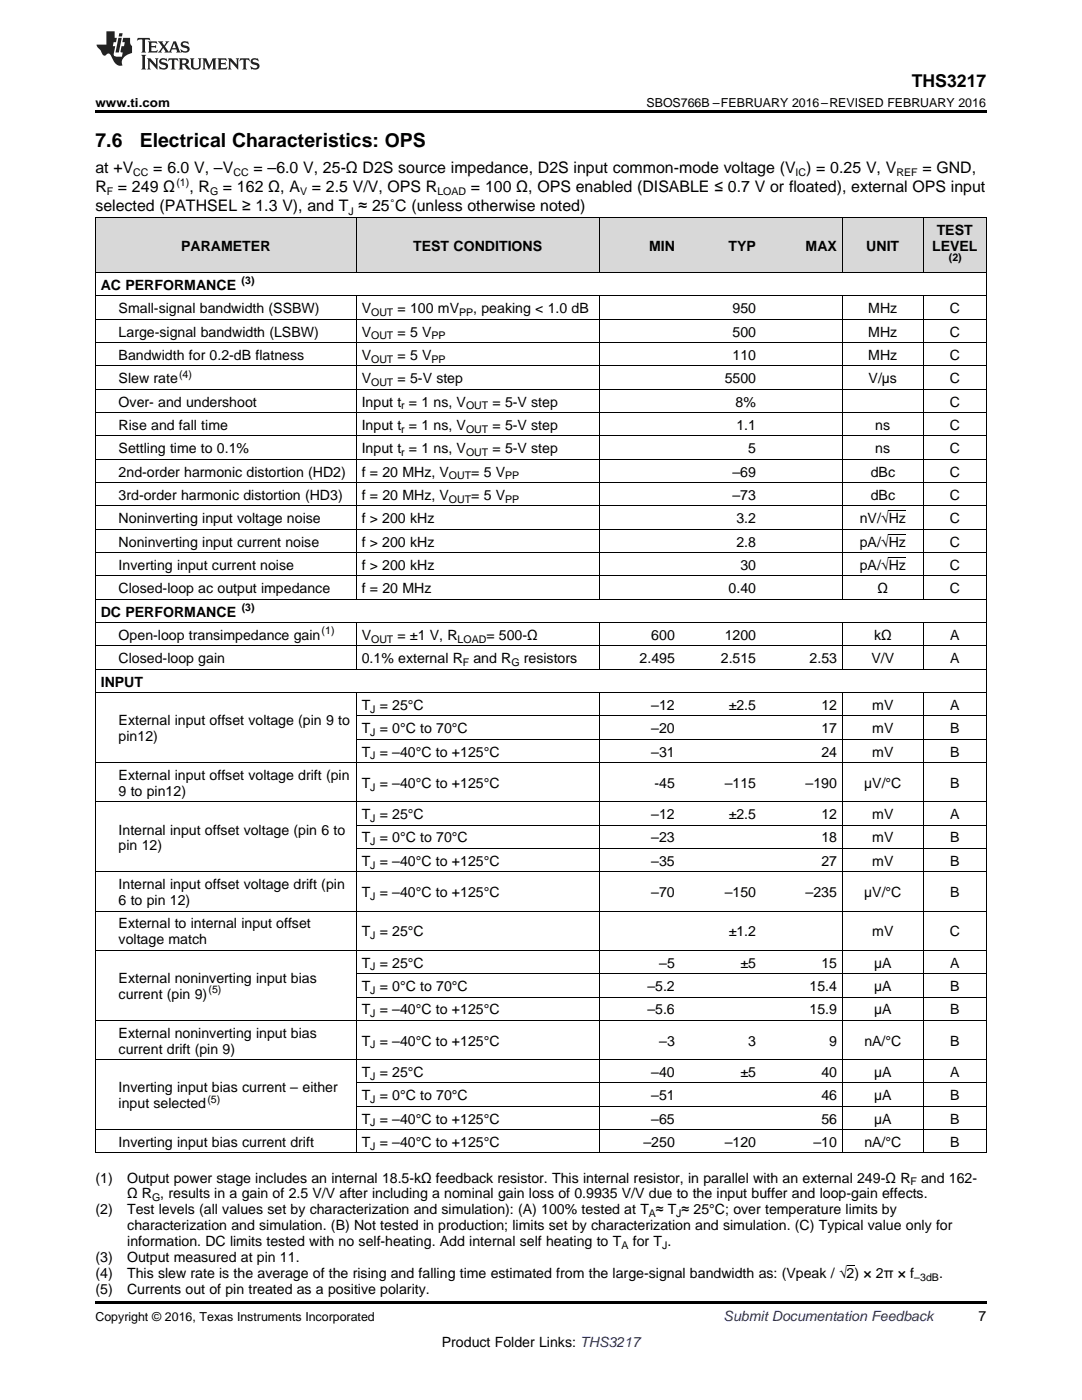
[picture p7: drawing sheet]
<svg xmlns="http://www.w3.org/2000/svg" width="216mm" height="279mm" viewBox="0 0 216 279" stroke-linecap="round" stroke-linejoin="round" font-family="sans-serif">
<defs><g id="words">
<g font-size="3.9">
<text x="19" y="29.3">7.6</text>
<text x="27.9" y="29.3">Electrical Characteristics: OPS</text>
</g>
<text font-size="3.5" x="181.9" y="17.3">THS3217</text>
<g font-size="3.2">
<text x="19" y="34.4">at +V</text>
<text x="30.6" y="34.4">= 6.0 V, –V</text>
<text x="50.6" y="34.4">= –6.0 V, 25-Ω D2S source impedance, D2S input common-mode voltage (V ) = 0.25 V, V</text>
<text x="184" y="34.4">= GND,</text>
<text x="19" y="38.3">R = 249 Ω</text>
<text x="37.8" y="38.3">, R</text>
<text x="44.5" y="38.3">= 162 Ω, A</text>
<text x="62.2" y="38.3">= 2.5 V/V, OPS R</text>
<text x="94" y="38.3">= 100 Ω, OPS enabled (DISABLE ≤ 0.7 V or floated), external OPS input</text>
<text x="19" y="42.2">selected (PATHSEL ≥ 1.3 V), and T ≈ 25˚C (unless otherwise noted)</text>
</g>
<g font-size="2.8">
<text x="186.9" y="46.8">TEST</text>
<text x="36.1" y="50">PARAMETER</text>
<text x="82.4" y="50">TEST CONDITIONS</text>
<text x="129.5" y="50">MIN</text>
<text x="145.4" y="50">TYP</text>
<text x="160.8" y="50">MAX</text>
<text x="172.9" y="50">UNIT</text>
<text x="186" y="50">LEVEL</text>
<text x="20.1" y="57.9">AC PERFORMANCE</text>
<text x="23.7" y="62.5">Small-signal bandwidth (SSBW)</text>
<text x="72.2" y="62.5">V</text>
<text x="79.3" y="62.5">= 100 mV</text>
<text x="94.4" y="62.5">, peaking &lt; 1.0 dB</text>
<text x="146.2" y="62.5">950</text>
<text x="173.2" y="62.5">MHz</text>
<text x="189.5" y="62.5">C</text>
<text x="23.7" y="67.2">Large-signal bandwidth (LSBW)</text>
<text x="23.7" y="71.8">Bandwidth for 0.2-dB flatness</text>
<text x="72.2" y="67.2">V</text>
<text x="72.2" y="71.8">V</text>
<text x="79.3" y="67.2">= 5 V</text>
<text x="79.3" y="71.8">= 5 V</text>
<text x="146.2" y="67.2">500</text>
<text x="146.2" y="71.8">110</text>
<text x="173.2" y="67.2">MHz</text>
<text x="173.2" y="71.8">MHz</text>
<text x="189.5" y="67.2">C</text>
<text x="189.5" y="71.8">C</text>
<text x="23.7" y="76.5">Slew rate</text>
<text x="72.2" y="76.5">V</text>
<text x="79.3" y="76.5">= 5-V step</text>
<text x="144.6" y="76.5">5500</text>
<text x="173.3" y="76.5">V/µs</text>
<text x="189.5" y="76.5">C</text>
<text x="23.7" y="81.1">Over- and undershoot</text>
<text x="72.2" y="81.1">Input t = 1 ns, V</text>
<text x="98.3" y="81.1">= 5-V step</text>
<text x="146.8" y="81.1">8%</text>
<text x="189.5" y="81.1">C</text>
<text x="23.7" y="85.8">Rise and fall time</text>
<text x="72.2" y="85.8">Input t = 1 ns, V</text>
<text x="98.3" y="85.8">= 5-V step</text>
<text x="146.9" y="85.8">1.1</text>
<text x="174.7" y="85.8">ns</text>
<text x="189.5" y="85.8">C</text>
<text x="23.7" y="90.5">Settling time to 0.1%</text>
<text x="23.7" y="95.1">2nd-order harmonic distortion (HD2)</text>
<text x="72.2" y="90.5">Input t = 1 ns, V</text>
<text x="72.2" y="95.1">f = 20 MHz, V</text>
<text x="94" y="95.1">= 5 V</text>
<text x="98.3" y="90.5">= 5-V step</text>
<text x="146.2" y="95.1">–69</text>
<text x="149.3" y="90.5">5</text>
<text x="173.7" y="95.1">dBc</text>
<text x="174.7" y="90.5">ns</text>
<text x="189.5" y="90.5">C</text>
<text x="189.5" y="95.1">C</text>
<text x="23.7" y="99.8">3rd-order harmonic distortion (HD3)</text>
<text x="72.2" y="99.8">f = 20 MHz, V</text>
<text x="94" y="99.8">= 5 V</text>
<text x="146.2" y="99.8">–73</text>
<text x="173.7" y="99.8">dBc</text>
<text x="189.5" y="99.8">C</text>
<text x="23.7" y="104.4">Noninverting input voltage noise</text>
<text x="72.2" y="104.4">f &gt; 200 kHz</text>
<text x="146.9" y="104.4">3.2</text>
<text x="171.6" y="104.4">nV/√Hz</text>
<text x="189.5" y="104.4">C</text>
<text x="23.7" y="109.1">Noninverting input current noise</text>
<text x="23.7" y="113.7">Inverting input current noise</text>
<text x="72.2" y="109.1">f &gt; 200 kHz</text>
<text x="72.2" y="113.7">f &gt; 200 kHz</text>
<text x="146.9" y="109.1">2.8</text>
<text x="147.7" y="113.7">30</text>
<text x="171.6" y="109.1">pA/√Hz</text>
<text x="171.6" y="113.7">pA/√Hz</text>
<text x="189.5" y="109.1">C</text>
<text x="189.5" y="113.7">C</text>
<text x="23.7" y="118.4">Closed-loop ac output impedance</text>
<text x="72.2" y="118.4">f = 20 MHz</text>
<text x="145.4" y="118.4">0.40</text>
<text x="175.1" y="118.4">Ω</text>
<text x="189.5" y="118.4">C</text>
<text x="20.1" y="123">DC PERFORMANCE</text>
<text x="23.7" y="127.7">Open-loop transimpedance gain</text>
<text x="72.2" y="127.7">V</text>
<text x="79.3" y="127.7">= ±1 V, R</text>
<text x="97.1" y="127.7">= 500-Ω</text>
<text x="130" y="127.7">600</text>
<text x="144.6" y="127.7">1200</text>
<text x="174.4" y="127.7">kΩ</text>
<text x="189.6" y="127.7">A</text>
<text x="20.1" y="137">INPUT</text>
<text x="23.7" y="132.4">Closed-loop gain</text>
<text x="72.2" y="132.4">0.1% external R</text>
<text x="94.5" y="132.4">and R</text>
<text x="104.5" y="132.4">resistors</text>
<text x="127.6" y="132.4">2.495</text>
<text x="143.8" y="132.4">2.515</text>
<text x="161.5" y="132.4">2.53</text>
<text x="173.9" y="132.4">V/V</text>
<text x="189.6" y="132.4">A</text>
<text x="72.2" y="141.7">T = 25°C</text>
<text x="130" y="141.7">–12</text>
<text x="145.4" y="141.7">±2.5</text>
<text x="163.9" y="141.7">12</text>
<text x="174.1" y="141.7">mV</text>
<text x="189.6" y="141.7">A</text>
<text x="23.7" y="144.7">External input offset voltage (pin 9 to</text>
<text x="23.7" y="147.9">pin12)</text>
<text x="72.2" y="146.3">T = 0°C to 70°C</text>
<text x="130" y="146.3">–20</text>
<text x="163.9" y="146.3">17</text>
<text x="174.1" y="146.3">mV</text>
<text x="189.6" y="146.3">B</text>
<text x="23.7" y="155.6">External input offset voltage drift (pin</text>
<text x="72.2" y="151">T = –40°C to +125°C</text>
<text x="130" y="151">–31</text>
<text x="163.9" y="151">24</text>
<text x="174.1" y="151">mV</text>
<text x="189.6" y="151">B</text>
<text x="23.7" y="158.8">9 to pin12)</text>
<text x="72.2" y="157.2">T = –40°C to +125°C</text>
<text x="130.6" y="157.2">-45</text>
<text x="144.6" y="157.2">–115</text>
<text x="160.8" y="157.2">–190</text>
<text x="172.4" y="157.2">µV/°C</text>
<text x="189.6" y="157.2">B</text>
<text x="23.7" y="166.5">Internal input offset voltage (pin 6 to</text>
<text x="72.2" y="163.5">T = 25°C</text>
<text x="130" y="163.5">–12</text>
<text x="145.4" y="163.5">±2.5</text>
<text x="163.9" y="163.5">12</text>
<text x="174.1" y="163.5">mV</text>
<text x="189.6" y="163.5">A</text>
<text x="23.7" y="169.7">pin 12)</text>
<text x="72.2" y="168.1">T = 0°C to 70°C</text>
<text x="72.2" y="172.8">T = –40°C to +125°C</text>
<text x="130" y="168.1">–23</text>
<text x="130" y="172.8">–35</text>
<text x="163.9" y="168.1">18</text>
<text x="163.9" y="172.8">27</text>
<text x="174.1" y="168.1">mV</text>
<text x="174.1" y="172.8">mV</text>
<text x="189.6" y="168.1">B</text>
<text x="189.6" y="172.8">B</text>
<text x="23.7" y="177.4">Internal input offset voltage drift (pin</text>
<text x="72.2" y="179">T = –40°C to +125°C</text>
<text x="130" y="179">–70</text>
<text x="144.6" y="179">–150</text>
<text x="160.8" y="179">–235</text>
<text x="172.4" y="179">µV/°C</text>
<text x="189.6" y="179">B</text>
<text x="23.7" y="180.6">6 to pin 12)</text>
<text x="23.7" y="185.3">External to internal input offset</text>
<text x="23.7" y="188.5">voltage match</text>
<text x="72.2" y="186.9">T = 25°C</text>
<text x="145.4" y="186.9">±1.2</text>
<text x="174.1" y="186.9">mV</text>
<text x="189.5" y="186.9">C</text>
<text x="23.7" y="196.2">External noninverting input bias</text>
<text x="72.2" y="193.1">T = 25°C</text>
<text x="72.2" y="197.8">T = 0°C to 70°C</text>
<text x="129.2" y="197.8">–5.2</text>
<text x="131.6" y="193.1">–5</text>
<text x="147.7" y="193.1">±5</text>
<text x="161.5" y="197.8">15.4</text>
<text x="163.9" y="193.1">15</text>
<text x="174.4" y="193.1">µA</text>
<text x="174.4" y="197.8">µA</text>
<text x="189.6" y="193.1">A</text>
<text x="189.6" y="197.8">B</text>
<text x="23.7" y="199.4">current (pin 9)</text>
<text x="72.2" y="202.4">T = –40°C to +125°C</text>
<text x="129.2" y="202.4">–5.6</text>
<text x="161.5" y="202.4">15.9</text>
<text x="174.4" y="202.4">µA</text>
<text x="189.6" y="202.4">B</text>
<text x="23.7" y="207.1">External noninverting input bias</text>
<text x="72.2" y="208.7">T = –40°C to +125°C</text>
<text x="131.6" y="208.7">–3</text>
<text x="149.3" y="208.7">3</text>
<text x="165.5" y="208.7">9</text>
<text x="172.5" y="208.7">nA/°C</text>
<text x="189.6" y="208.7">B</text>
<text x="23.7" y="210.3">current drift (pin 9)</text>
<text x="72.2" y="214.9">T = 25°C</text>
<text x="130" y="214.9">–40</text>
<text x="147.7" y="214.9">±5</text>
<text x="163.9" y="214.9">40</text>
<text x="174.4" y="214.9">µA</text>
<text x="189.6" y="214.9">A</text>
<text x="23.7" y="218">Inverting input bias current – either</text>
<text x="23.7" y="221.2">input selected</text>
<text x="72.2" y="219.6">T = 0°C to 70°C</text>
<text x="130" y="219.6">–51</text>
<text x="163.9" y="219.6">46</text>
<text x="174.4" y="219.6">µA</text>
<text x="189.6" y="219.6">B</text>
<text x="72.2" y="224.2">T = –40°C to +125°C</text>
<text x="130" y="224.2">–65</text>
<text x="163.9" y="224.2">56</text>
<text x="174.4" y="224.2">µA</text>
<text x="189.6" y="224.2">B</text>
<text x="23.7" y="228.9">Inverting input bias current drift</text>
<text x="72.2" y="228.9">T = –40°C to +125°C</text>
<text x="128.4" y="228.9">–250</text>
<text x="144.6" y="228.9">–120</text>
<text x="162.3" y="228.9">–10</text>
<text x="172.5" y="228.9">nA/°C</text>
<text x="189.6" y="228.9">B</text>
<text x="19" y="236">(1)</text>
<text x="25.4" y="236">Output power stage includes an internal 18.5-kΩ feedback resistor. This internal resistor, in parallel with an external 249-Ω R</text>
<text x="25.4" y="239.2">Ω R , results in a gain of 2.5 V/V after including a nominal gain loss of 0.9935 V/V due to the input buffer and loop-gain effects.</text>
<text x="183.8" y="236">and 162-</text>
<text x="19" y="242.4">(2)</text>
<text x="25.4" y="242.4">Test levels (all values set by characterization and simulation): (A) 100% tested at T ≈ T ≈ 25°C; over temperature limits by</text>
<text x="25.4" y="245.5">characterization and simulation. (B) Not tested in production; limits set by characterization and simulation. (C) Typical value only for</text>
<text x="19" y="251.9">(3)</text>
<text x="25.4" y="251.9">Output measured at pin 11.</text>
<text x="25.4" y="248.7">information. DC limits tested with no self-heating. Add internal self heating to T</text>
<text x="126.3" y="248.7">for T .</text>
<text x="19" y="255.1">(4)</text>
<text x="25.4" y="255.1">This slew rate is the average of the rising and falling time estimated from the large-signal bandwidth as: (Vpeak / √2) × 2π × f</text>
<text x="187.4" y="255.1">.</text>
<text x="19" y="258.2">(5)</text>
<text x="25.4" y="258.2">Currents out of pin treated as a positive polarity.</text>
<text x="195.3" y="263.6">7</text>
<text x="88.2" y="268.9">Product Folder Links: THS3217</text>
</g>
<text font-size="2.8" fill="#0000c8" x="144.4" y="263.6">Submit Documentation Feedback</text>
<g font-size="2.5">
<text x="19" y="21.4">www.ti.com</text>
<text x="129" y="21.4">SBOS766B –FEBRUARY 2016–REVISED FEBRUARY 2016</text>
<text x="19" y="263.6">Copyright © 2016, Texas Instruments Incorporated</text>
</g>
<g font-size="2.1">
<text x="26.6" y="35.1">CC</text>
<text x="46.6" y="35.1">CC</text>
<text x="158.7" y="35.1">IC</text>
<text x="178.9" y="35.1">REF</text>
<text x="21.3" y="38.9">F</text>
<text x="35.2" y="37">(1)</text>
<text x="41.9" y="38.9">G</text>
<text x="59.9" y="38.9">V</text>
<text x="87.3" y="38.9">LOAD</text>
<text x="69.5" y="42.8">J</text>
<text x="189.3" y="52.1">(2)</text>
<text x="48.2" y="56.7">(3)</text>
<text x="74" y="63.1">OUT</text>
<text x="91.6" y="63.1">PP</text>
<text x="74" y="67.7">OUT</text>
<text x="86.1" y="67.7">PP</text>
<text x="35.7" y="75.4">(4)</text>
<text x="74" y="72.4">OUT</text>
<text x="74" y="77">OUT</text>
<text x="86.1" y="72.4">PP</text>
<text x="80.1" y="81.7">r</text>
<text x="93" y="81.7">OUT</text>
<text x="80.1" y="86.4">r</text>
<text x="93" y="86.4">OUT</text>
<text x="80.1" y="91">r</text>
<text x="89.6" y="95.7">OUT</text>
<text x="93" y="91">OUT</text>
<text x="100.8" y="95.7">PP</text>
<text x="89.6" y="100.3">OUT</text>
<text x="100.8" y="100.3">PP</text>
<text x="48.2" y="121.9">(3)</text>
<text x="64.2" y="126.6">(1)</text>
<text x="74" y="128.3">OUT</text>
<text x="91.3" y="128.3">LOAD</text>
<text x="92.4" y="132.9">F</text>
<text x="102.1" y="132.9">G</text>
<text x="73.9" y="142.2">J</text>
<text x="73.9" y="146.9">J</text>
<text x="73.9" y="151.6">J</text>
<text x="73.9" y="157.8">J</text>
<text x="73.9" y="164">J</text>
<text x="73.9" y="168.7">J</text>
<text x="73.9" y="173.4">J</text>
<text x="73.9" y="179.6">J</text>
<text x="73.9" y="187.4">J</text>
<text x="73.9" y="193.7">J</text>
<text x="41.6" y="198.2">(5)</text>
<text x="73.9" y="198.3">J</text>
<text x="73.9" y="203">J</text>
<text x="73.9" y="209.2">J</text>
<text x="73.9" y="215.5">J</text>
<text x="41.4" y="220">(5)</text>
<text x="73.9" y="220.1">J</text>
<text x="73.9" y="224.8">J</text>
<text x="73.9" y="229.4">J</text>
<text x="30.3" y="239.7">G</text>
<text x="181.7" y="236.6">F</text>
<text x="129.5" y="242.9">A</text>
<text x="134.9" y="242.9">J</text>
<text x="124" y="249.3">A</text>
<text x="132.1" y="249.3">J</text>
<text x="182.4" y="255.6">–3dB</text>
</g>
</g></defs>
<g fill="#d8d8d8">
<path d="M19 43.5h3.6v11h-3.6z"/>
<path d="M22.6 43.5h48.5v11h-48.5z"/>
<path d="M71.1 43.5h48.5v11h-48.5z"/>
<path d="M119.6 43.5h16.2v11h-16.2z"/>
<path d="M135.8 43.5h16.1v11h-16.1z"/>
<path d="M151.9 43.5h16.2v11h-16.2z"/>
<path d="M168.1 43.5h16.2v11h-16.2z"/>
<path d="M184.3 43.5h12.5v11h-12.5z"/>
</g>
<path d="M19 22h177.8v.5h-177.8zM19 259.7h177.8v.5h-177.8z" fill="#000"/>
<g fill="none" stroke="#000" stroke-width=".2">
<path d="M19 59.1h177.8M19 54.4h177.8M19 43.4h177.8M19.1 43.4v186.8M71.1 43.4v11.1M71.1 59.1v60.6M119.5 43.4v11.1M119.5 59.1v60.6M168 43.4v11.1M168 59.1v60.6M184.2 43.4v11.1M184.2 59.1v60.6"/>
<path d="M196.8 43.4v186.8M19 77.7h177.8M19 73h177.8M19 68.4h177.8M19 63.7h177.8M19 96.3h177.8M19 91.7h177.8M19 87h177.8M19 82.4h177.8M19 119.6h177.8M19 115h177.8M19 110.3h177.8"/>
<path d="M19 105.6h177.8M19 101h177.8M19 138.2h177.8M19 133.6h177.8M19 128.9h177.8M19 124.3h177.8M71.1 124.3v9.3M71.1 138.3v91.9M119.5 124.3v9.3M119.5 138.3v91.9M168 124.3v9.3M168 138.3v91.9"/>
<path d="M184.2 124.3v9.3M184.2 138.3v91.9M19 152.2h177.8M71.1 147.5h125.7M71.1 142.9h125.7M19 174h177.8M19 160h177.8M71.1 169.4h125.7M71.1 164.7h125.7M19 189.7h177.8M19 181.8h177.8M71.1 199h125.7"/>
<path d="M71.1 194.3h125.7M19 211.5h177.8M19 203.6h177.8M71.1 216.1h125.7M19 230.1h177.8M19 225.4h177.8M71.1 220.8h125.7"/>
</g>
<g fill="#231f20">
<path d="M27.5 7.6l-.1 .5 .4-.2h.6v.1v2.1l-.2 .4h1l-.3-.4v-2.1l.1-.1h.5l.5 .2-.2-.5zM29.5 8.3l.2 .3v1.5l-.2 .4h1.8l.2-.6a1.04 1.04 0 0 1-1.3 .2v-.7h.6l.3 .2v-.6l-.3 .2h-.6v-.6l.8-.1 .4 .3-.2-.5zM31.5 8.3l.9 1.1-.9 1.1h.8l-.2-.2 .5-.7 .4 .7-.2 .2h1.5l-.1-.2 .1-.4h.9l.1 .4-.2 .2h1l-.3-.3-.7-1.9h-.5l-.9 2-.8-1 .9-1h-.8l.1 .3-.3 .5-.4-.6 .2-.2zM34.7 8.6l.4 1h-.7zM36.3 8.4a.63 .63 0 0 0-.2 .7 .63 .63 0 0 0 .6 .4l.6 .2 .1 .2a.75 .75 0 0 1-.7 .4 .75 .75 0 0 1-.6-.5l.1 .7 .1-.1a1.11 1.11 0 0 0 1.5-.6 1.13 1.13 0 0 0-1.2-.8l-.1-.4a1.04 1.04 0 0 1 1.2 .2l-.2-.5-.1 .1-.5-.2zM28.2 10.9l.2 .4v2.2l-.2 .4h1l-.3-.4v-2.2l.3-.4zM29.3 11.6l.3 .4v1.5l-.3 .4h.8l-.2-.4v-1.3l1.5 1.7v-1.9l.2-.4h-.7l.2 .4v.9l-1.1-1.3zM32 11.8a.62 .62 0 0 0-.2 .7 .62 .62 0 0 0 .6 .4l.6 .1 .1 .3a.76 .76 0 0 1-.7 .3 .76 .76 0 0 1-.6-.4l.1 .7 .1-.1a1.11 1.11 0 0 0 1.5-.6 1.13 1.13 0 0 0-1.2-.8l-.1-.4a1.04 1.04 0 0 1 1.2 .2l-.2-.6-.1 .1-.5-.1zM33.7 11.6l-.2 .6a.61 .61 0 0 1 .8-.3v1.6l-.2 .4h.9l-.2-.4v-1.6a.63 .63 0 0 1 .8 .3l-.2-.6zM35.6 11.6l.3 .4v1.5l-.3 .4h1l-.2-.2v-.8l.5 .2a.76 .76 0 0 0 1.2 .7l-1-1a.58 .58 0 0 0 .6-.5 .58 .58 0 0 0-.5-.6zM36.4 11.9h.1a.45 .45 0 0 1 .5 .1 .45 .45 0 0 1 .1 .5l-.7 .2zM37.9 11.6l.2 .2a2.17 2.17 0 0 0 .3 1.9 .99 .99 0 0 0 1.6-.6v-1.1l.2-.4h-.7l.2 .2a1.92 1.92 0 0 1-.2 1.8 .6 .6 0 0 1-.9-.5v-1.1l.2-.4zM40.4 11.6l.2 .4v1.5l-.2 .4h.7l-.2-.4v-1.4l.8 1.8 .8-1.8v1.4l-.2 .4h.9l-.2-.4v-1.5l.2-.4h-.8l-.6 1.5-.6-1.5zM43.4 11.6l.2 .4v1.5l-.2 .4h1.8l.2-.6a1.04 1.04 0 0 1-1.3 .1v-.6h.5l.4 .2v-.6l-.4 .2h-.5v-.7h.8l.3 .3-.1-.6zM45.5 11.6l.2 .4v1.5l-.2 .4h.7l-.2-.4v-1.3l1.5 1.7v-1.9l.2-.4h-.7l.2 .4v.9l-1.1-1.3zM47.9 11.6l-.1 .6a.61 .61 0 0 1 .8-.3v1.6l-.3 .4h1l-.3-.4 .1-1.6a.63 .63 0 0 1 .7 .3l-.1-.6zM50.2 11.8a.62 .62 0 0 0-.2 .7 .62 .62 0 0 0 .6 .4l.6 .1 .2 .3a.76 .76 0 0 1-.8 .3 .76 .76 0 0 1-.6-.4l.1 .7 .2-.1a1.11 1.11 0 0 0 1.5-.6 1.13 1.13 0 0 0-1.3-.8l-.1-.4a1.04 1.04 0 0 1 1.2 .2l-.1-.6-.2 .1-.5-.1z"/>
<path d="M21.2 6.3v2.6h-1.9l.1 .4 .7 .9a.91 .91 0 0 0 1 .8 .56 .56 0 0 1 .5-.3 .56 .56 0 0 1 .5 .3l.4 .8a1.53 1.53 0 0 0 1.9 1.2 1.54 1.54 0 0 1 1-2.1l.9-.3v-1.4a1.52 1.52 0 0 1-.3-1.6h-1.4l-.2 .8h.5l-.2 .8h-.4l-.2 1v.2l.4 .1-.2 .8a1.93 1.93 0 0 1-1.6-.3l.3-1.8h-.5l.2-.8h.4l.2-.8h-.4v-1.3zM23.6 7.6l-.6 2.9h.7l.6-2.9zM23.8 6.6l-.1 .7h.6l.2-.7z"/>
</g>
<path d="M168.9 252.5h1.6v.2h-1.6z" fill="#000"/>
<path d="M177.3 111.2h3.5M177.3 106.6h3.5M177.3 101.9h3.5" fill="none" stroke="#000" stroke-width=".2"/>
<use href="#words"/>
</svg>
